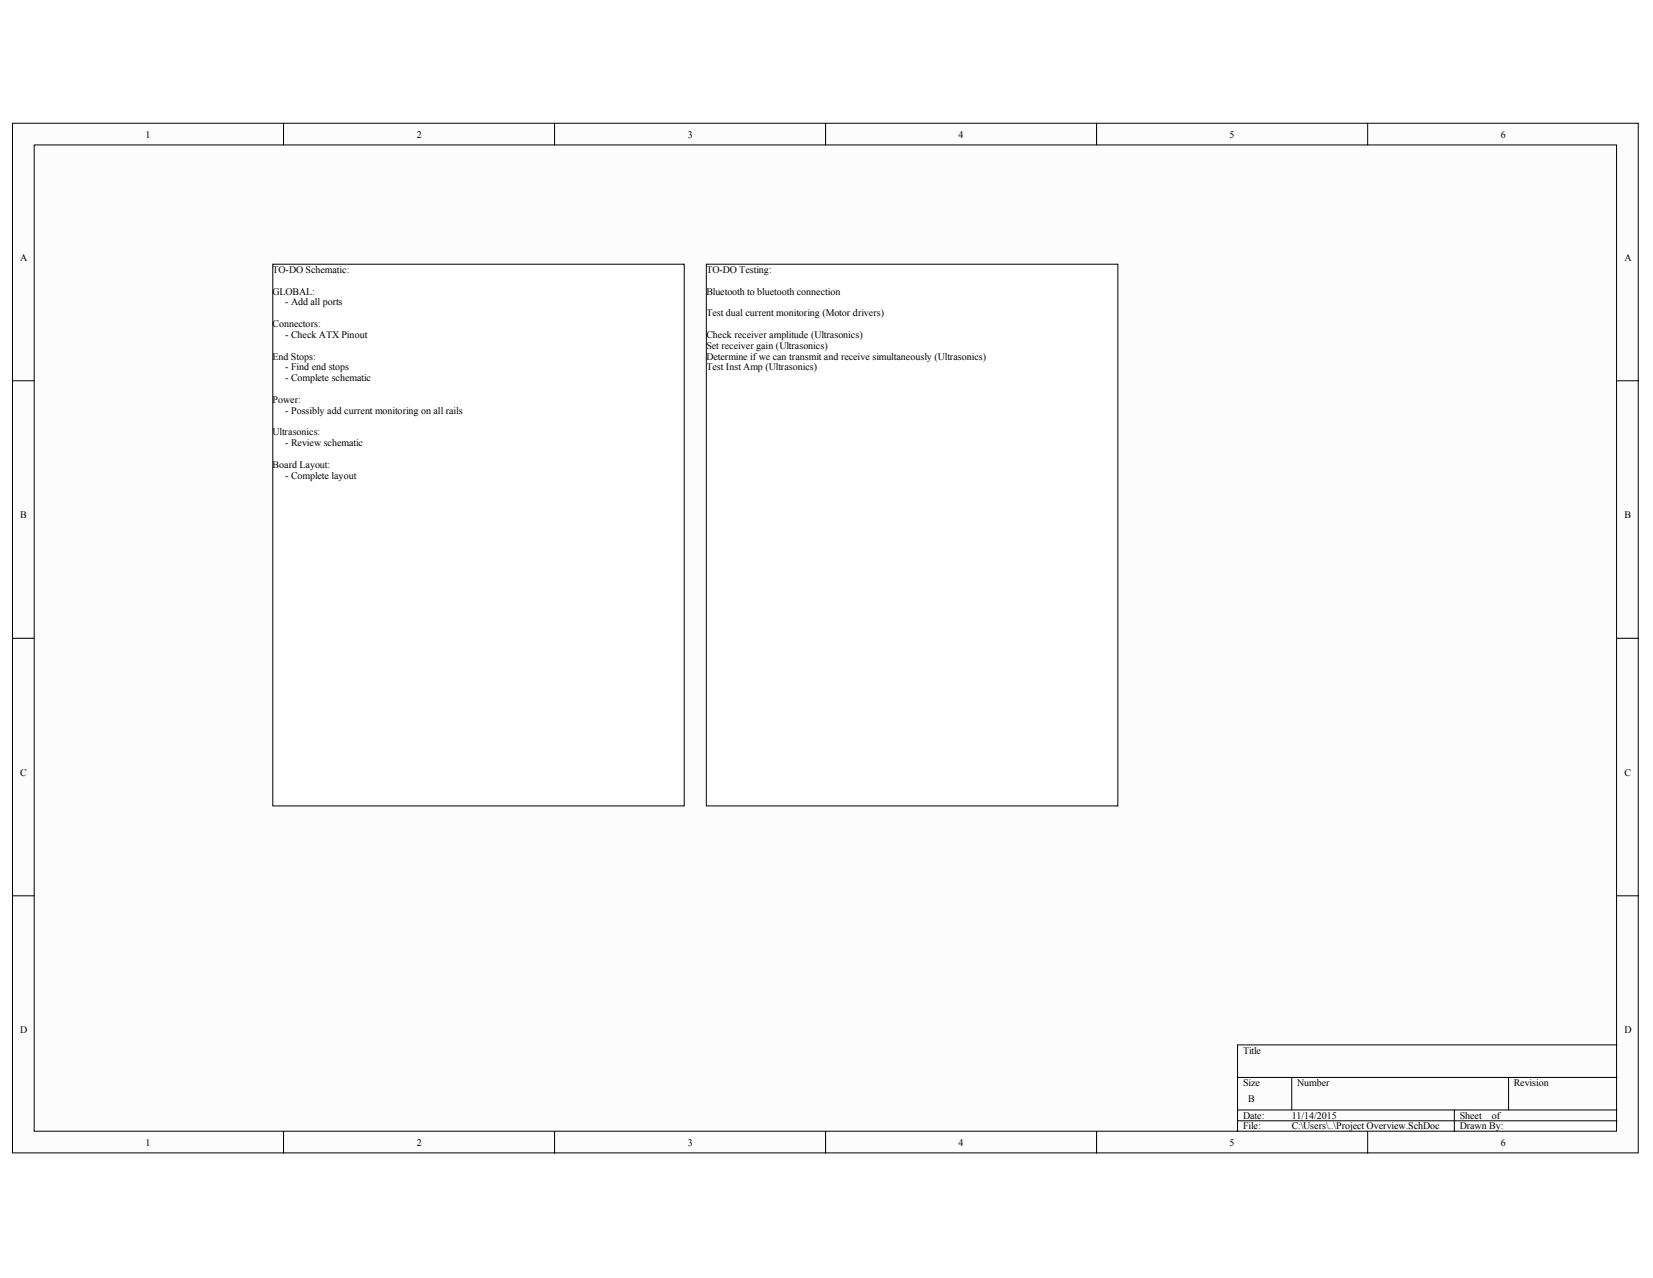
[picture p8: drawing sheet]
<svg xmlns="http://www.w3.org/2000/svg" width="279mm" height="216mm" viewBox="0 0 279 216" stroke-linecap="round" stroke-linejoin="round" font-family="sans-serif">
<defs><g id="words">
<g font-size="1.7">
<text x="24.6" y="23.2">1</text>
<text x="70.4" y="23.2">2</text>
<text x="116.3" y="23.2">3</text>
<text x="162" y="23.2">4</text>
<text x="207.8" y="23.2">5</text>
<text x="253.7" y="23.2">6</text>
<text x="3.4" y="44">A</text>
<text x="46.1" y="46.1">TO-DO Schematic:</text>
<text x="119.4" y="46.1">TO-DO Testing:</text>
<text x="274.6" y="44">A</text>
<text x="46.1" y="49.8">GLOBAL:</text>
<text x="48.2" y="51.6">- Add all ports</text>
<text x="119.4" y="49.8">Bluetooth to bluetooth connection</text>
<text x="119.4" y="53.4">Test dual current monitoring (Motor drivers)</text>
<text x="46.1" y="55.3">Connectors:</text>
<text x="48.2" y="57.1">- Check ATX Pinout</text>
<text x="119.4" y="57.1">Check receiver amplitude (Ultrasonics)</text>
<text x="119.4" y="58.9">Set receiver gain (Ultrasonics)</text>
<text x="46.1" y="60.8">End Stops:</text>
<text x="48.2" y="62.6">- Find end stops</text>
<text x="48.2" y="64.4">- Complete schematic</text>
<text x="119.4" y="60.8">Determine ifwe can transmit and receive simultaneously (Ultrasonics)</text>
<text x="119.4" y="62.6">Test Inst Amp (Ultrasonics)</text>
<text x="46.1" y="68">Power:</text>
<text x="48.2" y="69.9">- Possibly add current monitoring on all rails</text>
<text x="46.1" y="73.5">Ultrasonics:</text>
<text x="48.2" y="75.4">- Review schematic</text>
<text x="46.1" y="79.1">Board Layout:</text>
<text x="48.2" y="80.9">- Complete layout</text>
<text x="3.4" y="87.6">B</text>
<text x="274.6" y="87.6">B</text>
<text x="3.4" y="131">C</text>
<text x="274.6" y="131">C</text>
<text x="3.4" y="174.6">D</text>
<text x="210.1" y="178">Title</text>
<text x="274.6" y="174.6">D</text>
<text x="210.1" y="183.5">Size</text>
<text x="219.3" y="183.5">Number</text>
<text x="255.9" y="183.5">Revision</text>
<text x="210.1" y="189">Date:</text>
<text x="210.1" y="190.8">File:</text>
<text x="211" y="186.2">B</text>
<text x="218.3" y="189">11/14/2015</text>
<text x="218.3" y="190.8">C:\Users\..\Project Overview.SchDoc</text>
<text x="246.7" y="189">Sheet</text>
<text x="246.7" y="190.8">Drawn By:</text>
<text x="252.2" y="189">of</text>
<text x="24.6" y="193.6">1</text>
<text x="70.4" y="193.6">2</text>
<text x="116.3" y="193.6">3</text>
<text x="162" y="193.6">4</text>
<text x="207.8" y="193.6">5</text>
<text x="253.7" y="193.6">6</text>
</g>
</g></defs>
<g fill="#fffcf8" stroke="#000" stroke-width=".17">
<path d="M2.1 20.8h274.8v174h-274.8z"/>
<path d="M5.8 24.5h267.4v166.6h-267.4z"/>
</g>
<g fill="none" stroke="#000" stroke-width=".17">
<path d="M47.9 20.8v3.7M93.7 20.8v3.7M139.5 20.8v3.7M185.4 20.8v3.7M231.2 20.8v3.7M2.1 64.3h3.7M273.3 64.3h3.7M2.1 107.8h3.7M273.3 107.8h3.7M2.1 151.3h3.7M273.3 151.3h3.7M273.3 176.5h-64.1v14.7"/>
<path d="M47.9 191.2v3.6M93.7 191.2v3.6M139.5 191.2v3.6M185.4 191.2v3.6M209.2 182h64.1M209.2 187.5h64.1M209.2 189.3h64.1M218.3 182v5.5M231.2 191.2v3.6M245.8 187.5v3.7M255 182v5.5"/>
</g>
<g fill="#fff" stroke="#000" stroke-width=".17">
<path d="M46.1 44.6h69.6v91.5h-69.6z"/>
<path d="M119.4 44.6h69.5v91.5h-69.5z"/>
</g>
<use href="#words"/>
</svg>
